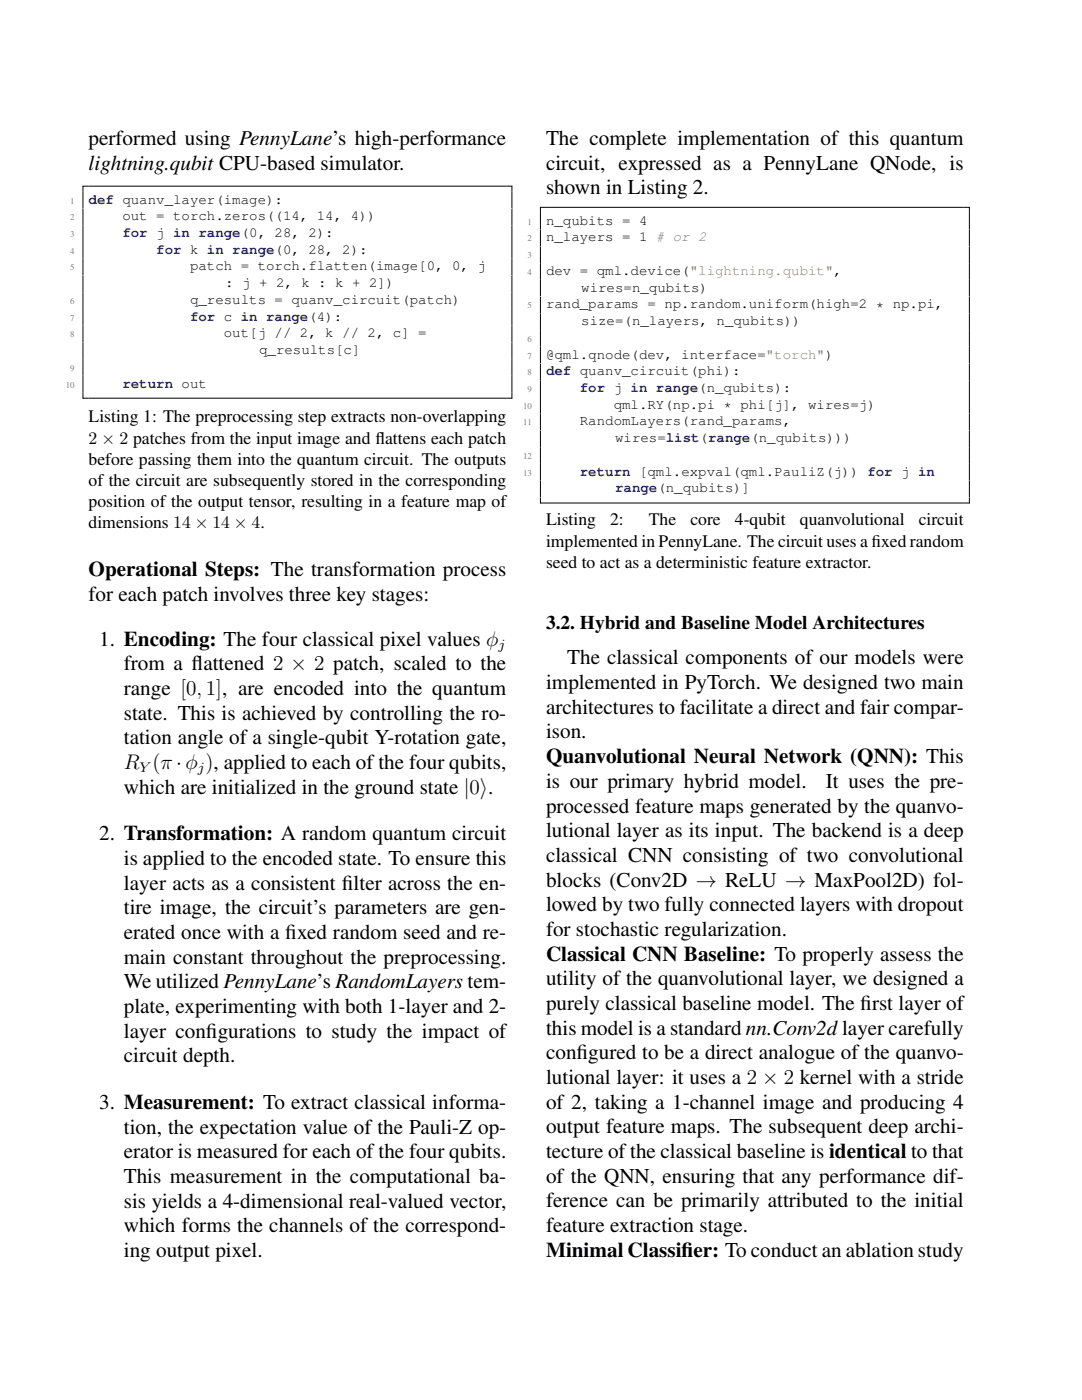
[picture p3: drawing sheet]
<svg xmlns="http://www.w3.org/2000/svg" width="216mm" height="279mm" viewBox="0 0 216 279" stroke-linecap="round" stroke-linejoin="round" font-family="sans-serif">
<defs><g id="words">
<g font-size="4.2">
<text x="17.7" y="28.9">performed using PennyLane’s high-performance</text>
<text x="109" y="28.9">The complete implementation of this quantum</text>
<text x="17.7" y="33.8">lightning.qubit CPU-based simulator.</text>
<text x="109" y="33.8">circuit, expressed as a PennyLane QNode, is</text>
<text x="109" y="38.8">shown in Listing 2.</text>
<text x="17.7" y="115">Operational Steps: The transformation process</text>
<text x="17.7" y="120">for each patch involves three key stages:</text>
<text x="19.8" y="128.9">1. Encoding: The four classical pixel values ϕ</text>
<text x="24.7" y="133.8">from a f</text>
<text x="38.2" y="133.8">lattened 2 × 2 patch, scaled to the</text>
<text x="109" y="137.5">implemented in PyTorch. We designed two main</text>
<text x="113.2" y="132.6">The classical components of our models were</text>
<text x="24.7" y="138.7">range [0,1], are encoded into the quantum</text>
<text x="24.7" y="143.6">state. This is achieved by controlling the ro-</text>
<text x="109" y="142.4">architectures to facilitate a direct and fair compar-</text>
<text x="24.7" y="148.6">tation angle of a single-qubit Y-rotation gate,</text>
<text x="109" y="147.4">ison.</text>
<text x="24.7" y="153.5">R (π ·ϕ ), applied to each of the four qubits,</text>
<text x="109" y="152.3">Quanvolutional Neural Network (QNN): This</text>
<text x="24.7" y="158.4">which are initialized in the ground state |0⟩.</text>
<text x="109" y="157.2">is our primary hybrid model.</text>
<text x="164.8" y="157.2">It uses the pre-</text>
<text x="19.8" y="167.7">2. Transformation: A random quantum circuit</text>
<text x="109" y="162.2">processed feature maps generated by the quanvo-</text>
<text x="109" y="167.1">lutional layer as its input. The backend is a deep</text>
<text x="24.7" y="172.6">is applied to the encoded state. To ensure this</text>
<text x="109" y="172">classical CNN consisting of two convolutional</text>
<text x="24.7" y="177.5">layer acts as a consistent f</text>
<text x="68.2" y="177.5">ilter across the en-</text>
<text x="109" y="176.9">blocks (Conv2D → ReLU → MaxPool2D) fol-</text>
<text x="24.7" y="182.5">tire image, the circuit’s parameters are gen-</text>
<text x="109" y="181.8">lowed by two fully connected layers with dropout</text>
<text x="24.7" y="187.4">erated once with a f</text>
<text x="56.9" y="187.4">ixed random seed and re-</text>
<text x="109" y="186.8">for stochastic regularization.</text>
<text x="109" y="191.7">Classical CNN Baseline: To properly assess the</text>
<text x="24.7" y="192.3">main constant throughout the preprocessing.</text>
<text x="24.7" y="197.2">We utilized PennyLane’s RandomLayers tem-</text>
<text x="109" y="196.7">utility of the quanvolutional layer, we designed a</text>
<text x="24.7" y="202.2">plate, experimenting with both 1-layer and 2-</text>
<text x="109" y="201.6">purely classical baseline model. The f</text>
<text x="171.7" y="201.6">irst layer of</text>
<text x="24.7" y="207.1">layer conf</text>
<text x="41.1" y="207.1">igurations to study the impact of</text>
<text x="109" y="206.5">this model is a standard nn.Conv2d layer carefully</text>
<text x="24.7" y="212">circuit depth.</text>
<text x="109" y="211.4">conf</text>
<text x="115" y="211.4">igured to be a direct analogue of the quanvo-</text>
<text x="19.8" y="221.3">3. Measurement: To extract classical informa-</text>
<text x="109" y="216.3">lutional layer: it uses a 2 × 2 kernel with a stride</text>
<text x="109" y="221.3">of 2, taking a 1-channel image and producing 4</text>
<text x="24.7" y="226.2">tion, the expectation value of the Pauli-Z op-</text>
<text x="109" y="226.2">output feature maps. The subsequent deep archi-</text>
<text x="24.7" y="231.1">erator is measured for each of the four qubits.</text>
<text x="109" y="231.1">tecture ofthe classical baseline is identical to that</text>
<text x="24.7" y="236.1">This measurement in the computational ba-</text>
<text x="109" y="236">of the QNN, ensuring that any performance dif-</text>
<text x="24.7" y="241">sis yields a 4-dimensional real-valued vector,</text>
<text x="24.7" y="245.9">which forms the channels of the correspond-</text>
<text x="109" y="240.9">ference can be primarily attributed to the initial</text>
<text x="109" y="245.9">feature extraction stage.</text>
<text x="24.7" y="250.8">ing output pixel.</text>
<text x="109" y="250.8">Minimal Classif</text>
<text x="136" y="250.8">ier: To conduct an ablation study</text>
</g>
<text font-size="3.9" x="109" y="125.5">3.2. Hybrid and Baseline Model Architectures</text>
<g font-size="3.5">
<text x="17.7" y="84.3">Listing 1: The preprocessing step extracts non-overlapping</text>
<text x="17.7" y="88.5">2 × 2 patches from the input image and f</text>
<text x="74.9" y="88.5">lattens each patch</text>
<text x="17.7" y="92.7">before passing them into the quantum circuit. The outputs</text>
<text x="17.7" y="96.9">of the circuit are subsequently stored in the corresponding</text>
<text x="17.7" y="101.2">position of the output tensor, resulting in a feature map of</text>
<text x="17.7" y="105.4">dimensions 14 × 14 × 4.</text>
<text x="109" y="104.9">Listing</text>
<text x="121.7" y="104.9">2:</text>
<text x="129.5" y="104.9">The</text>
<text x="137.8" y="104.9">core</text>
<text x="146.6" y="104.9">4-qubit</text>
<text x="159.6" y="104.9">quanvolutional</text>
<text x="183.3" y="104.9">circuit</text>
<text x="109" y="109.1">implemented in PennyLane. The circuit uses a f</text>
<text x="109" y="113.3">seed to act as a deterministic feature extractor.</text>
<text x="173.9" y="109.1">ixed random</text>
</g>
<g font-size="2.8" fill="#00f">
<text x="17.7" y="40.6">def quanv_layer(image):</text>
<text x="24.4" y="47.3">for j in range(0, 28, 2):</text>
<text x="31.2" y="50.6">for k in range(0, 28, 2):</text>
<text x="37.9" y="64">for c in range(4):</text>
<text x="24.4" y="77.3">return out</text>
<text x="109" y="74.9">def quanv_circuit(phi):</text>
<text x="115.7" y="78.2">for j in range(n_qubits):</text>
<text x="115.7" y="94.9">return [qml.expval(qml.PauliZ(j)) for j in</text>
<text x="122.7" y="98.3">range(n_qubits)]</text>
</g>
<g font-size="2.8">
<text x="24.4" y="44">out = torch.zeros((14, 14, 4))</text>
<text x="109" y="44.8">n_qubits = 4</text>
<text x="37.9" y="54">patch = torch.flatten(image[0, 0, j</text>
<text x="109" y="48.2">n_layers = 1 # or 2</text>
<text x="45" y="57.3">: j + 2, k : k + 2])</text>
<text x="109" y="54.9">dev = qml.device(&quot;lightning.qubit&quot;,</text>
<text x="116" y="58.2">wires=n_qubits)</text>
<text x="37.9" y="60.6">q_results = quanv_circuit(patch)</text>
<text x="109" y="61.5">rand_params = np.random.uniform(high=2 * np.pi,</text>
<text x="116" y="64.9">size=(n_layers, n_qubits))</text>
<text x="44.7" y="67.3">out[j // 2, k // 2, c] =</text>
<text x="51.7" y="70.7">q_results[c]</text>
<text x="109" y="71.6">@qml.qnode(dev, interface=&quot;torch&quot;)</text>
<text x="122.5" y="81.6">qml.RY(np.pi * phi[j], wires=j)</text>
<text x="115.7" y="84.9">RandomLayers(rand_params,</text>
<text x="122.7" y="88.2">wires=list(range(n_qubits)))</text>
<text x="99.5" y="129.5">j</text>
<text x="27.9" y="154.1">Y</text>
<text x="39.5" y="154.1">j</text>
</g>
<g font-size="1.8" fill="#808080">
<text x="14" y="40.6">1</text>
<text x="14" y="44">2</text>
<text x="14" y="47.3">3</text>
<text x="105.3" y="44.8">1</text>
<text x="14" y="50.6">4</text>
<text x="14" y="54">5</text>
<text x="105.3" y="48.2">2</text>
<text x="105.3" y="51.5">3</text>
<text x="105.3" y="54.9">4</text>
<text x="14" y="60.6">6</text>
<text x="14" y="64">7</text>
<text x="105.3" y="61.5">5</text>
<text x="14" y="67.3">8</text>
<text x="105.3" y="68.2">6</text>
<text x="105.3" y="71.6">7</text>
<text x="13.1" y="77.3">10</text>
<text x="14" y="74">9</text>
<text x="105.3" y="74.9">8</text>
<text x="104.4" y="81.6">10</text>
<text x="105.3" y="78.2">9</text>
<text x="104.4" y="84.9">11</text>
<text x="104.4" y="91.6">12</text>
<text x="104.4" y="94.9">13</text>
</g>
</g></defs>
<path d="M16.5 37.2h85.7M16.6 37.1v1.2M102.1 37.1v1.2" fill="none" stroke="#000" stroke-width=".2"/>
<path d="M16.6 38.3h1.1v3.3h-1.1z" fill="#fff"/>
<path d="M16.6 38.3v3.3" fill="none" stroke="#fff" stroke-width=".2"/>
<path d="M16.6 38.3v3.3" fill="none" stroke="#000" stroke-width=".2"/>
<g fill="#fff">
<path d="M17.7 38.3h83.3v3.3h-83.3z"/>
<path d="M101 38.3h1.1v3.3h-1.1z"/>
</g>
<path d="M102.1 38.3v3.3" fill="none" stroke="#fff" stroke-width=".2"/>
<path d="M102.1 38.3v3.3" fill="none" stroke="#000" stroke-width=".2"/>
<path d="M16.6 41.6h1.1v3.4h-1.1z" fill="#fff"/>
<path d="M16.6 41.6v3.4" fill="none" stroke="#fff" stroke-width=".2"/>
<path d="M16.6 41.6v3.4" fill="none" stroke="#000" stroke-width=".2"/>
<g fill="#fff">
<path d="M17.7 41.6h83.3v3.4h-83.3z"/>
<path d="M101 41.6h1.1v3.4h-1.1z"/>
</g>
<path d="M102.1 41.6v3.4" fill="none" stroke="#fff" stroke-width=".2"/>
<path d="M102.1 41.6v3.4" fill="none" stroke="#000" stroke-width=".2"/>
<path d="M16.6 45h1.1v3.3h-1.1z" fill="#fff"/>
<path d="M16.6 45v3.3" fill="none" stroke="#fff" stroke-width=".2"/>
<path d="M16.6 45v3.3" fill="none" stroke="#000" stroke-width=".2"/>
<g fill="#fff">
<path d="M17.7 45h83.3v3.3h-83.3z"/>
<path d="M101 45h1.1v3.3h-1.1z"/>
</g>
<path d="M102.1 45v3.3" fill="none" stroke="#fff" stroke-width=".2"/>
<path d="M102.1 45v3.3" fill="none" stroke="#000" stroke-width=".2"/>
<path d="M16.6 48.3h1.1v3.3h-1.1z" fill="#fff"/>
<path d="M16.6 48.3v3.3" fill="none" stroke="#fff" stroke-width=".2"/>
<path d="M16.6 48.3v3.3" fill="none" stroke="#000" stroke-width=".2"/>
<g fill="#fff">
<path d="M17.7 48.3h83.3v3.3h-83.3z"/>
<path d="M101 48.3h1.1v3.3h-1.1z"/>
</g>
<path d="M102.1 48.3v3.3" fill="none" stroke="#fff" stroke-width=".2"/>
<path d="M102.1 48.3v3.3" fill="none" stroke="#000" stroke-width=".2"/>
<path d="M16.6 51.6h1.1v3.4h-1.1z" fill="#fff"/>
<path d="M16.6 51.6v3.4" fill="none" stroke="#fff" stroke-width=".2"/>
<path d="M16.6 51.6v3.4" fill="none" stroke="#000" stroke-width=".2"/>
<g fill="#fff">
<path d="M17.7 51.6h83.3v3.4h-83.3z"/>
<path d="M101 51.6h1.1v3.4h-1.1z"/>
</g>
<path d="M102.1 51.6v3.4" fill="none" stroke="#fff" stroke-width=".2"/>
<path d="M102.1 51.6v3.4" fill="none" stroke="#000" stroke-width=".2"/>
<path d="M16.6 55h1.1v3.3h-1.1z" fill="#fff"/>
<path d="M16.6 55v3.3" fill="none" stroke="#fff" stroke-width=".2"/>
<path d="M16.6 55v3.3" fill="none" stroke="#000" stroke-width=".2"/>
<g fill="#fff">
<path d="M17.7 55h83.3v3.3h-83.3z"/>
<path d="M101 55h1.1v3.3h-1.1z"/>
</g>
<path d="M102.1 55v3.3" fill="none" stroke="#fff" stroke-width=".2"/>
<path d="M102.1 55v3.3" fill="none" stroke="#000" stroke-width=".2"/>
<path d="M16.6 58.3h1.1v3.4h-1.1z" fill="#fff"/>
<path d="M16.6 58.3v3.4" fill="none" stroke="#fff" stroke-width=".2"/>
<path d="M16.6 58.3v3.4" fill="none" stroke="#000" stroke-width=".2"/>
<g fill="#fff">
<path d="M17.7 58.3h83.3v3.4h-83.3z"/>
<path d="M101 58.3h1.1v3.4h-1.1z"/>
</g>
<path d="M102.1 58.3v3.4" fill="none" stroke="#fff" stroke-width=".2"/>
<path d="M102.1 58.3v3.4" fill="none" stroke="#000" stroke-width=".2"/>
<path d="M16.6 61.7h1.1v3.3h-1.1z" fill="#fff"/>
<path d="M16.6 61.7v3.3" fill="none" stroke="#fff" stroke-width=".2"/>
<path d="M16.6 61.7v3.3" fill="none" stroke="#000" stroke-width=".2"/>
<g fill="#fff">
<path d="M17.7 61.7h83.3v3.3h-83.3z"/>
<path d="M101 61.7h1.1v3.3h-1.1z"/>
</g>
<path d="M102.1 61.7v3.3" fill="none" stroke="#fff" stroke-width=".2"/>
<path d="M102.1 61.7v3.3" fill="none" stroke="#000" stroke-width=".2"/>
<path d="M16.6 65h1.1v3.3h-1.1z" fill="#fff"/>
<path d="M16.6 65v3.3" fill="none" stroke="#fff" stroke-width=".2"/>
<path d="M16.6 65v3.3" fill="none" stroke="#000" stroke-width=".2"/>
<g fill="#fff">
<path d="M17.7 65h83.3v3.3h-83.3z"/>
<path d="M101 65h1.1v3.3h-1.1z"/>
</g>
<path d="M102.1 65v3.3" fill="none" stroke="#fff" stroke-width=".2"/>
<path d="M102.1 65v3.3" fill="none" stroke="#000" stroke-width=".2"/>
<path d="M16.6 68.3h1.1v3.4h-1.1z" fill="#fff"/>
<path d="M16.6 68.3v3.4" fill="none" stroke="#fff" stroke-width=".2"/>
<path d="M16.6 68.3v3.4" fill="none" stroke="#000" stroke-width=".2"/>
<g fill="#fff">
<path d="M17.7 68.3h83.3v3.4h-83.3z"/>
<path d="M101 68.3h1.1v3.4h-1.1z"/>
</g>
<path d="M102.1 68.3v3.4" fill="none" stroke="#fff" stroke-width=".2"/>
<path d="M102.1 68.3v3.4" fill="none" stroke="#000" stroke-width=".2"/>
<path d="M16.6 71.7h1.1v3.3h-1.1z" fill="#fff"/>
<path d="M16.6 71.7v3.3" fill="none" stroke="#fff" stroke-width=".2"/>
<path d="M16.6 71.7v3.3" fill="none" stroke="#000" stroke-width=".2"/>
<g fill="#fff">
<path d="M17.7 71.7h83.3v3.3h-83.3z"/>
<path d="M101 71.7h1.1v3.3h-1.1z"/>
</g>
<path d="M102.1 71.7v3.3" fill="none" stroke="#fff" stroke-width=".2"/>
<path d="M102.1 71.7v3.3" fill="none" stroke="#000" stroke-width=".2"/>
<path d="M16.6 75h1.1v3.3h-1.1z" fill="#fff"/>
<path d="M16.6 75v3.3" fill="none" stroke="#fff" stroke-width=".2"/>
<path d="M16.6 75v3.3" fill="none" stroke="#000" stroke-width=".2"/>
<g fill="#fff">
<path d="M17.7 75h83.3v3.3h-83.3z"/>
<path d="M101 75h1.1v3.3h-1.1z"/>
</g>
<path d="M102.1 75v3.3" fill="none" stroke="#fff" stroke-width=".2"/>
<path d="M102.1 75v3.3" fill="none" stroke="#000" stroke-width=".2"/>
<path d="M16.5 78.3h85.7v1.2h-85.7z" fill="#fff"/>
<path d="M16.5 79.5h85.7M16.6 78.3v1.2M102.1 78.3v1.2" fill="none" stroke="#000" stroke-width=".2"/>
<path d="M107.8 41.3h85.7v1.2h-85.7z" fill="#fff"/>
<path d="M107.8 41.4h85.7M107.8 41.3v1.2M193.4 41.3v1.2" fill="none" stroke="#000" stroke-width=".2"/>
<path d="M107.9 42.5h1.1v3.3h-1.1z" fill="#fff"/>
<path d="M107.8 42.5v3.3" fill="none" stroke="#fff" stroke-width=".2"/>
<path d="M107.8 42.5v3.3" fill="none" stroke="#000" stroke-width=".2"/>
<g fill="#fff">
<path d="M109 42.5h83.3v3.3h-83.3z"/>
<path d="M192.3 42.5h1.1v3.3h-1.1z"/>
</g>
<path d="M193.4 42.5v3.3" fill="none" stroke="#fff" stroke-width=".2"/>
<path d="M193.4 42.5v3.3" fill="none" stroke="#000" stroke-width=".2"/>
<path d="M107.9 45.8h1.1v3.4h-1.1z" fill="#fff"/>
<path d="M107.8 45.8v3.4" fill="none" stroke="#fff" stroke-width=".2"/>
<path d="M107.8 45.8v3.4" fill="none" stroke="#000" stroke-width=".2"/>
<g fill="#fff">
<path d="M109 45.8h83.3v3.4h-83.3z"/>
<path d="M192.3 45.8h1.1v3.4h-1.1z"/>
</g>
<path d="M193.4 45.8v3.4" fill="none" stroke="#fff" stroke-width=".2"/>
<path d="M193.4 45.8v3.4" fill="none" stroke="#000" stroke-width=".2"/>
<path d="M107.9 49.2h1.1v3.3h-1.1z" fill="#fff"/>
<path d="M107.8 49.2v3.3" fill="none" stroke="#fff" stroke-width=".2"/>
<path d="M107.8 49.2v3.3" fill="none" stroke="#000" stroke-width=".2"/>
<g fill="#fff">
<path d="M109 49.2h83.3v3.3h-83.3z"/>
<path d="M192.3 49.2h1.1v3.3h-1.1z"/>
</g>
<path d="M193.4 49.2v3.3" fill="none" stroke="#fff" stroke-width=".2"/>
<path d="M193.4 49.2v3.3" fill="none" stroke="#000" stroke-width=".2"/>
<path d="M107.9 52.5h1.1v3.4h-1.1z" fill="#fff"/>
<path d="M107.8 52.5v3.4" fill="none" stroke="#fff" stroke-width=".2"/>
<path d="M107.8 52.5v3.4" fill="none" stroke="#000" stroke-width=".2"/>
<g fill="#fff">
<path d="M109 52.5h83.3v3.4h-83.3z"/>
<path d="M192.3 52.5h1.1v3.4h-1.1z"/>
</g>
<path d="M193.4 52.5v3.4" fill="none" stroke="#fff" stroke-width=".2"/>
<path d="M193.4 52.5v3.4" fill="none" stroke="#000" stroke-width=".2"/>
<path d="M107.9 55.9h1.1v3.3h-1.1z" fill="#fff"/>
<path d="M107.8 55.9v3.3" fill="none" stroke="#fff" stroke-width=".2"/>
<path d="M107.8 55.9v3.3" fill="none" stroke="#000" stroke-width=".2"/>
<g fill="#fff">
<path d="M109 55.9h83.3v3.3h-83.3z"/>
<path d="M192.3 55.9h1.1v3.3h-1.1z"/>
</g>
<path d="M193.4 55.9v3.3" fill="none" stroke="#fff" stroke-width=".2"/>
<path d="M193.4 55.9v3.3" fill="none" stroke="#000" stroke-width=".2"/>
<path d="M107.9 59.2h1.1v3.3h-1.1z" fill="#fff"/>
<path d="M107.8 59.2v3.3" fill="none" stroke="#fff" stroke-width=".2"/>
<path d="M107.8 59.2v3.3" fill="none" stroke="#000" stroke-width=".2"/>
<g fill="#fff">
<path d="M109 59.2h83.3v3.3h-83.3z"/>
<path d="M192.3 59.2h1.1v3.3h-1.1z"/>
</g>
<path d="M193.4 59.2v3.3" fill="none" stroke="#fff" stroke-width=".2"/>
<path d="M193.4 59.2v3.3" fill="none" stroke="#000" stroke-width=".2"/>
<path d="M107.9 62.5h1.1v3.4h-1.1z" fill="#fff"/>
<path d="M107.8 62.5v3.4" fill="none" stroke="#fff" stroke-width=".2"/>
<path d="M107.8 62.5v3.4" fill="none" stroke="#000" stroke-width=".2"/>
<g fill="#fff">
<path d="M109 62.5h83.3v3.4h-83.3z"/>
<path d="M192.3 62.5h1.1v3.4h-1.1z"/>
</g>
<path d="M193.4 62.5v3.4" fill="none" stroke="#fff" stroke-width=".2"/>
<path d="M193.4 62.5v3.4" fill="none" stroke="#000" stroke-width=".2"/>
<path d="M107.9 65.9h1.1v3.3h-1.1z" fill="#fff"/>
<path d="M107.8 65.9v3.3" fill="none" stroke="#fff" stroke-width=".2"/>
<path d="M107.8 65.9v3.3" fill="none" stroke="#000" stroke-width=".2"/>
<g fill="#fff">
<path d="M109 65.9h83.3v3.3h-83.3z"/>
<path d="M192.3 65.9h1.1v3.3h-1.1z"/>
</g>
<path d="M193.4 65.9v3.3" fill="none" stroke="#fff" stroke-width=".2"/>
<path d="M193.4 65.9v3.3" fill="none" stroke="#000" stroke-width=".2"/>
<path d="M107.9 69.2h1.1v3.4h-1.1z" fill="#fff"/>
<path d="M107.8 69.2v3.4" fill="none" stroke="#fff" stroke-width=".2"/>
<path d="M107.8 69.2v3.4" fill="none" stroke="#000" stroke-width=".2"/>
<g fill="#fff">
<path d="M109 69.2h83.3v3.4h-83.3z"/>
<path d="M192.3 69.2h1.1v3.4h-1.1z"/>
</g>
<path d="M193.4 69.2v3.4" fill="none" stroke="#fff" stroke-width=".2"/>
<path d="M193.4 69.2v3.4" fill="none" stroke="#000" stroke-width=".2"/>
<path d="M107.9 72.6h1.1v3.3h-1.1z" fill="#fff"/>
<path d="M107.8 72.6v3.3" fill="none" stroke="#fff" stroke-width=".2"/>
<path d="M107.8 72.6v3.3" fill="none" stroke="#000" stroke-width=".2"/>
<g fill="#fff">
<path d="M109 72.6h83.3v3.3h-83.3z"/>
<path d="M192.3 72.6h1.1v3.3h-1.1z"/>
</g>
<path d="M193.4 72.6v3.3" fill="none" stroke="#fff" stroke-width=".2"/>
<path d="M193.4 72.6v3.3" fill="none" stroke="#000" stroke-width=".2"/>
<path d="M107.9 75.9h1.1v3.3h-1.1z" fill="#fff"/>
<path d="M107.8 75.9v3.3" fill="none" stroke="#fff" stroke-width=".2"/>
<path d="M107.8 75.9v3.3" fill="none" stroke="#000" stroke-width=".2"/>
<g fill="#fff">
<path d="M109 75.9h83.3v3.3h-83.3z"/>
<path d="M192.3 75.9h1.1v3.3h-1.1z"/>
</g>
<path d="M193.4 75.9v3.3" fill="none" stroke="#fff" stroke-width=".2"/>
<path d="M193.4 75.9v3.3" fill="none" stroke="#000" stroke-width=".2"/>
<path d="M107.9 79.2h1.1v3.4h-1.1z" fill="#fff"/>
<path d="M107.8 79.2v3.4" fill="none" stroke="#fff" stroke-width=".2"/>
<path d="M107.8 79.2v3.4" fill="none" stroke="#000" stroke-width=".2"/>
<g fill="#fff">
<path d="M109 79.2h83.3v3.4h-83.3z"/>
<path d="M192.3 79.2h1.1v3.4h-1.1z"/>
</g>
<path d="M193.4 79.2v3.4" fill="none" stroke="#fff" stroke-width=".2"/>
<path d="M193.4 79.2v3.4" fill="none" stroke="#000" stroke-width=".2"/>
<path d="M107.9 82.6h1.1v3.3h-1.1z" fill="#fff"/>
<path d="M107.8 82.6v3.3" fill="none" stroke="#fff" stroke-width=".2"/>
<path d="M107.8 82.6v3.3" fill="none" stroke="#000" stroke-width=".2"/>
<g fill="#fff">
<path d="M109 82.6h83.3v3.3h-83.3z"/>
<path d="M192.3 82.6h1.1v3.3h-1.1z"/>
</g>
<path d="M193.4 82.6v3.3" fill="none" stroke="#fff" stroke-width=".2"/>
<path d="M193.4 82.6v3.3" fill="none" stroke="#000" stroke-width=".2"/>
<path d="M107.9 85.9h1.1v3.3h-1.1z" fill="#fff"/>
<path d="M107.8 85.9v3.3" fill="none" stroke="#fff" stroke-width=".2"/>
<path d="M107.8 85.9v3.3" fill="none" stroke="#000" stroke-width=".2"/>
<g fill="#fff">
<path d="M109 85.9h83.3v3.3h-83.3z"/>
<path d="M192.3 85.9h1.1v3.3h-1.1z"/>
</g>
<path d="M193.4 85.9v3.3" fill="none" stroke="#fff" stroke-width=".2"/>
<path d="M193.4 85.9v3.3" fill="none" stroke="#000" stroke-width=".2"/>
<path d="M107.9 89.2h1.1v3.4h-1.1z" fill="#fff"/>
<path d="M107.8 89.2v3.4" fill="none" stroke="#fff" stroke-width=".2"/>
<path d="M107.8 89.2v3.4" fill="none" stroke="#000" stroke-width=".2"/>
<g fill="#fff">
<path d="M109 89.2h83.3v3.4h-83.3z"/>
<path d="M192.3 89.2h1.1v3.4h-1.1z"/>
</g>
<path d="M193.4 89.2v3.4" fill="none" stroke="#fff" stroke-width=".2"/>
<path d="M193.4 89.2v3.4" fill="none" stroke="#000" stroke-width=".2"/>
<path d="M107.9 92.6h1.1v3.3h-1.1z" fill="#fff"/>
<path d="M107.8 92.6v3.3" fill="none" stroke="#fff" stroke-width=".2"/>
<path d="M107.8 92.6v3.3" fill="none" stroke="#000" stroke-width=".2"/>
<g fill="#fff">
<path d="M109 92.6h83.3v3.3h-83.3z"/>
<path d="M192.3 92.6h1.1v3.3h-1.1z"/>
</g>
<path d="M193.4 92.6v3.3" fill="none" stroke="#fff" stroke-width=".2"/>
<path d="M193.4 92.6v3.3" fill="none" stroke="#000" stroke-width=".2"/>
<path d="M107.9 95.9h1.1v3.4h-1.1z" fill="#fff"/>
<path d="M107.8 95.9v3.4" fill="none" stroke="#fff" stroke-width=".2"/>
<path d="M107.8 95.9v3.4" fill="none" stroke="#000" stroke-width=".2"/>
<g fill="#fff">
<path d="M109 95.9h83.3v3.4h-83.3z"/>
<path d="M192.3 95.9h1.1v3.4h-1.1z"/>
</g>
<path d="M193.4 95.9v3.4" fill="none" stroke="#fff" stroke-width=".2"/>
<path d="M193.4 95.9v3.4" fill="none" stroke="#000" stroke-width=".2"/>
<path d="M107.8 99.3h85.7v1.2h-85.7z" fill="#fff"/>
<path d="M107.8 99.3v1.2M193.4 99.3v1.2M107.8 100.4h85.7" fill="none" stroke="#000" stroke-width=".2"/>
<use href="#words"/>
</svg>
